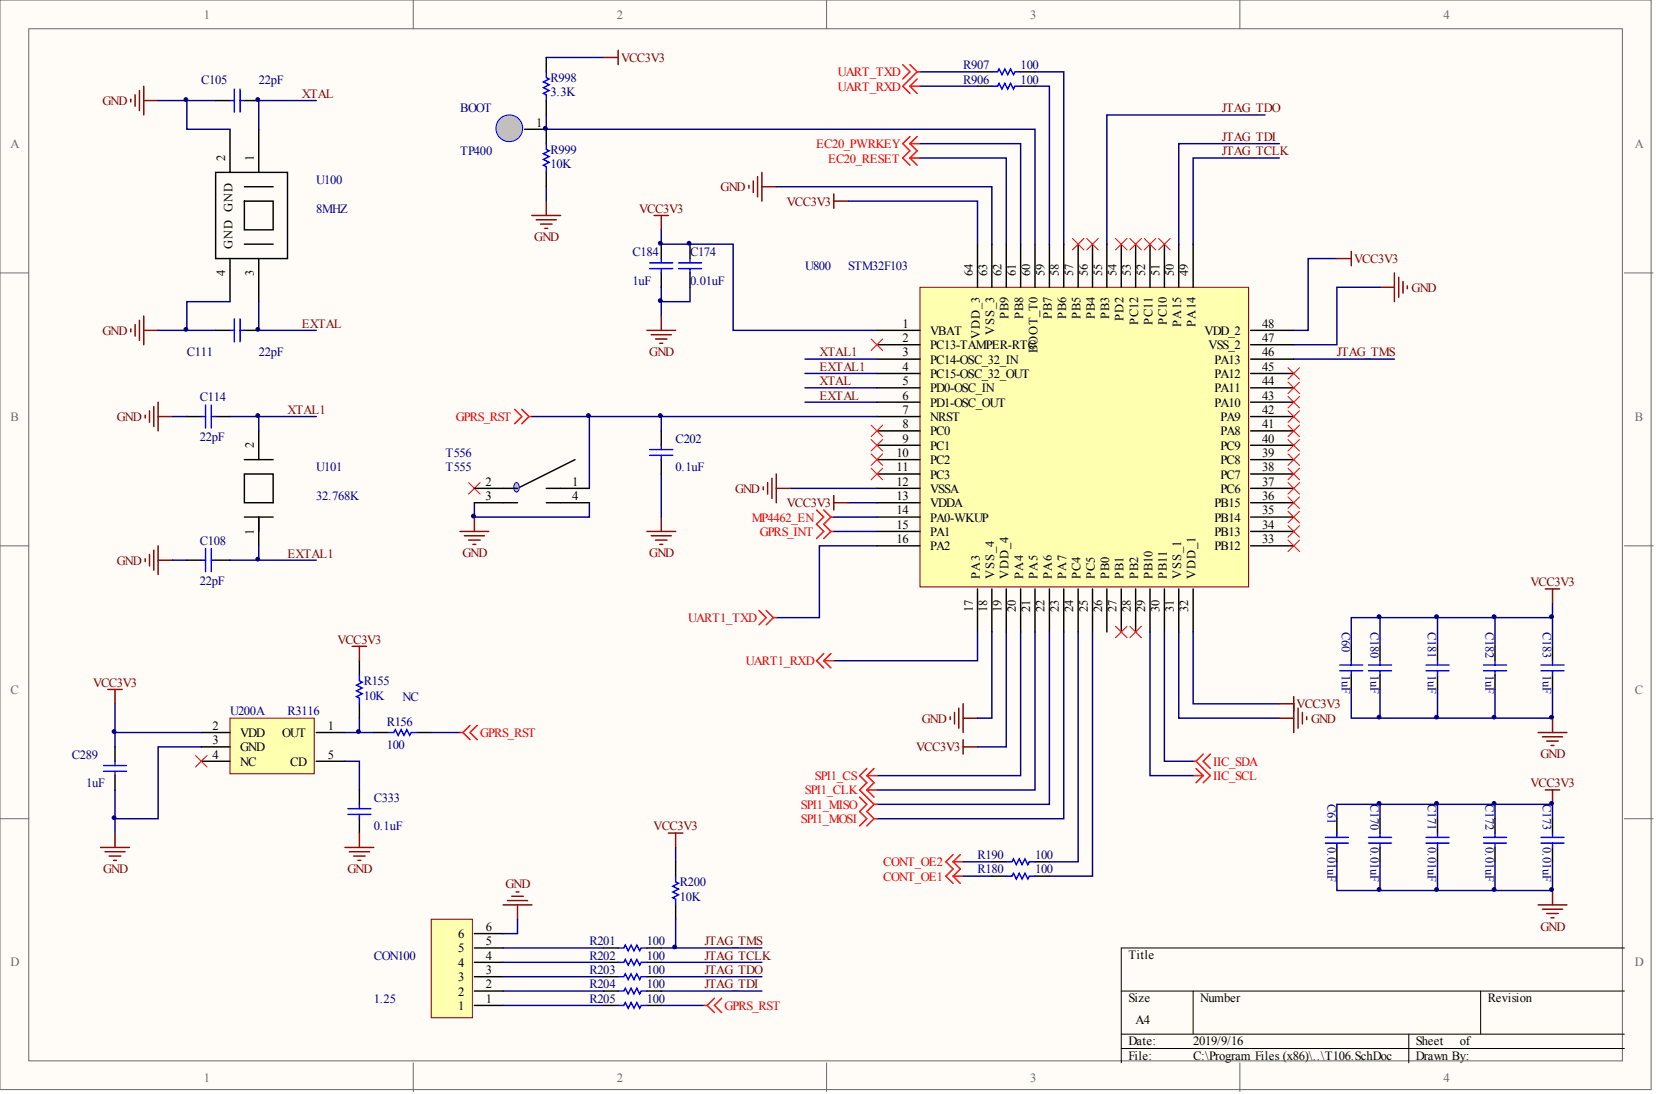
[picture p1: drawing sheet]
<svg xmlns="http://www.w3.org/2000/svg" width="292mm" height="193mm" viewBox="0 0 292 193" stroke-linecap="round" stroke-linejoin="round" font-family="sans-serif">
<defs><g id="words">
<g font-size="2.2" fill="#696969">
<text x="35.9" y="3.3">1</text>
<text x="108.8" y="3.3">2</text>
<text x="181.7" y="3.3">3</text>
<text x="254.6" y="3.3">4</text>
<text x="1.8" y="26.1">A</text>
<text x="288.4" y="26.1">A</text>
<text x="1.8" y="74.2">B</text>
<text x="288.4" y="74.2">B</text>
<text x="1.8" y="122.3">C</text>
<text x="288.4" y="122.3">C</text>
<text x="1.8" y="170.5">D</text>
<text x="288.4" y="170.5">D</text>
<text x="35.9" y="190.8">1</text>
<text x="108.8" y="190.8">2</text>
<text x="181.7" y="190.8">3</text>
<text x="254.6" y="190.8">4</text>
</g>
<g font-size="2.2" fill="#800000">
<text x="109.5" y="10.9">VCC3V3</text>
<text x="53.2" y="17.3">XTAL</text>
<text x="18.1" y="18.5">GND</text>
<text x="215.5" y="19.8">JTAG_TDO</text>
<text x="215.5" y="27.4">JTAG_TCLK</text>
<text x="215.5" y="24.9">JTAG_TDI</text>
<text x="127.1" y="33.7">GND</text>
<text x="112.8" y="37.5">VCC3V3</text>
<text x="138.8" y="36.3">VCC3V3</text>
<text x="94.2" y="42.5">GND</text>
<text x="238.9" y="46.4">VCC3V3</text>
<text x="249" y="51.5">GND</text>
<text x="18.1" y="59.1">GND</text>
<text x="53.2" y="57.8">EXTAL</text>
<text x="114.5" y="62.8">GND</text>
<text x="144.5" y="65.4">EXTAL1</text>
<text x="144.5" y="62.9">XTAL1</text>
<text x="235.8" y="62.9">JTAG_TMS</text>
<text x="144.5" y="70.5">EXTAL</text>
<text x="144.5" y="67.9">XTAL</text>
<text x="20.6" y="74.3">GND</text>
<text x="50.7" y="73">XTAL1</text>
<text x="129.6" y="86.9">GND</text>
<text x="138.8" y="89.5">VCC3V3</text>
<text x="20.6" y="99.6">GND</text>
<text x="50.7" y="98.3">EXTAL1</text>
<text x="81.6" y="98.3">GND</text>
<text x="114.5" y="98.3">GND</text>
<text x="270" y="103.4">VCC3V3</text>
<text x="59.5" y="113.5">VCC3V3</text>
<text x="16.4" y="121.1">VCC3V3</text>
<text x="228.7" y="124.9">VCC3V3</text>
<text x="162.6" y="127.5">GND</text>
<text x="231.2" y="127.5">GND</text>
<text x="161.6" y="132.5">VCC3V3</text>
<text x="271.7" y="133.7">GND</text>
<text x="270" y="138.9">VCC3V3</text>
<text x="115.3" y="146.5">VCC3V3</text>
<text x="18.2" y="154">GND</text>
<text x="61.3" y="154">GND</text>
<text x="89.2" y="156.6">GND</text>
<text x="124.2" y="166.7">JTAG_TMS</text>
<text x="271.7" y="164.1">GND</text>
<text x="124.2" y="169.3">JTAG_TCLK</text>
<text x="124.2" y="171.8">JTAG_TDO</text>
<text x="124.2" y="174.3">JTAG_TDI</text>
</g>
<g font-size="2.2" fill="#000080">
<text x="35.5" y="14.7">C105</text>
<text x="45.6" y="14.7">22pF</text>
<text x="97.1" y="17">3.3K</text>
<text x="97.1" y="14.5">R998</text>
<text x="169.9" y="14.7">R906</text>
<text x="169.9" y="12.2">R907</text>
<text x="180" y="14.7">100</text>
<text x="180" y="12.2">100</text>
<text x="81.1" y="19.8">BOOT</text>
<text x="81.1" y="27.4">TP400</text>
<text x="97.1" y="29.7">10K</text>
<text x="97.1" y="27.1">R999</text>
<text x="55.8" y="32.5">U100</text>
<text x="55.8" y="37.5">8MHZ</text>
<text x="111.6" y="45.1">C184</text>
<text x="121.7" y="45.1">C174</text>
<text x="142" y="47.7">U800</text>
<text x="149.6" y="47.7">STM32F103</text>
<text x="111.6" y="50.2">1uF</text>
<text x="121.7" y="50.2">0.01uF</text>
<text x="33" y="62.9">C111</text>
<text x="45.6" y="62.9">22pF</text>
<text x="35.2" y="70.7">C114</text>
<text x="35.2" y="77.8">22pF</text>
<text x="55.8" y="83.1">U101</text>
<text x="78.6" y="80.6">T556</text>
<text x="78.6" y="83.1">T555</text>
<text x="119.2" y="83.1">0.1uF</text>
<text x="119.2" y="78.1">C202</text>
<text x="55.8" y="88.2">32.768K</text>
<text x="35.2" y="96.1">C108</text>
<text x="35.2" y="103.2">22pF</text>
<text x="236.7" y="111.5" transform="rotate(90 236.7 111.5)">C60</text>
<text x="241.7" y="111.5" transform="rotate(90 241.7 111.5)">C180</text>
<text x="251.9" y="111.5" transform="rotate(90 251.9 111.5)">C181</text>
<text x="262" y="111.5" transform="rotate(90 262 111.5)">C182</text>
<text x="272.2" y="111.5" transform="rotate(90 272.2 111.5)">C183</text>
<text x="236.7" y="119.1" transform="rotate(90 236.7 119.1)">1uF</text>
<text x="241.7" y="119.1" transform="rotate(90 241.7 119.1)">1uF</text>
<text x="251.9" y="119.1" transform="rotate(90 251.9 119.1)">1uF</text>
<text x="262" y="119.1" transform="rotate(90 262 119.1)">1uF</text>
<text x="272.2" y="119.1" transform="rotate(90 272.2 119.1)">1uF</text>
<text x="64.2" y="123.4">10K</text>
<text x="64.2" y="120.9">R155</text>
<text x="71" y="123.7">NC</text>
<text x="40.6" y="126.2">U200A</text>
<text x="50.7" y="126.2">R3116</text>
<text x="68.2" y="128">R156</text>
<text x="12.7" y="133.8">C289</text>
<text x="68.2" y="132">100</text>
<text x="15.2" y="138.9">1uF</text>
<text x="65.9" y="141.4">C333</text>
<text x="234.1" y="141.9" transform="rotate(90 234.1 141.9)">C61</text>
<text x="241.7" y="141.9" transform="rotate(90 241.7 141.9)">C170</text>
<text x="251.9" y="141.9" transform="rotate(90 251.9 141.9)">C171</text>
<text x="262" y="141.9" transform="rotate(90 262 141.9)">C172</text>
<text x="272.2" y="141.9" transform="rotate(90 272.2 141.9)">C173</text>
<text x="65.9" y="146.5">0.1uF</text>
<text x="234.1" y="149.5" transform="rotate(90 234.1 149.5)">0.01uF</text>
<text x="241.7" y="149.5" transform="rotate(90 241.7 149.5)">0.01uF</text>
<text x="251.9" y="149.5" transform="rotate(90 251.9 149.5)">0.01uF</text>
<text x="262" y="149.5" transform="rotate(90 262 149.5)">0.01uF</text>
<text x="272.2" y="149.5" transform="rotate(90 272.2 149.5)">0.01uF</text>
<text x="172.4" y="154.1">R180</text>
<text x="172.4" y="151.5">R190</text>
<text x="182.6" y="154.1">100</text>
<text x="182.6" y="151.5">100</text>
<text x="119.9" y="158.9">10K</text>
<text x="119.9" y="156.4">R200</text>
<text x="104" y="166.7">R201</text>
<text x="114.1" y="166.7">100</text>
<text x="65.9" y="169.3">CON100</text>
<text x="104" y="169.3">R202</text>
<text x="104" y="171.8">R203</text>
<text x="114.1" y="169.3">100</text>
<text x="114.1" y="171.8">100</text>
<text x="65.9" y="176.9">1.25</text>
<text x="104" y="174.3">R204</text>
<text x="104" y="176.9">R205</text>
<text x="114.1" y="174.3">100</text>
<text x="114.1" y="176.9">100</text>
</g>
<g font-size="2.2" fill="#f00">
<text x="147.8" y="13.5">UART_TXD</text>
<text x="147.8" y="16">UART_RXD</text>
<text x="143.9" y="26.1">EC20_PWRKEY</text>
<text x="146.1" y="28.7">EC20_RESET</text>
<text x="80.4" y="74.3">GPRS_RST</text>
<text x="132.6" y="92">MP4462_EN</text>
<text x="134" y="94.5">GPRS_INT</text>
<text x="121.4" y="109.7">UART1_TXD</text>
<text x="131.5" y="117.3">UART1_RXD</text>
<text x="84.7" y="130">GPRS_RST</text>
<text x="143.7" y="137.6">SPI1_CS</text>
<text x="214" y="135.1">IIC_SDA</text>
<text x="214" y="137.6">IIC_SCL</text>
<text x="141.3" y="142.7">SPI1_MISO</text>
<text x="142" y="140.1">SPI1_CLK</text>
<text x="141.3" y="145.2">SPI1_MOSI</text>
<text x="155.8" y="155.3">CONT_OE1</text>
<text x="155.8" y="152.8">CONT_OE2</text>
<text x="127.8" y="178.1">GPRS_RST</text>
</g>
<g font-size="2.2">
<text x="94.6" y="22.3">1</text>
<text x="39.7" y="28.4" transform="rotate(-90 39.7 28.4)">2</text>
<text x="44.8" y="28.4" transform="rotate(-90 44.8 28.4)">1</text>
<text x="41" y="43.8" transform="rotate(-90 41 43.8)">GND GND</text>
<text x="39.7" y="48.7" transform="rotate(-90 39.7 48.7)">4</text>
<text x="44.8" y="48.7" transform="rotate(-90 44.8 48.7)">3</text>
<text x="171.6" y="48.6" transform="rotate(-90 171.6 48.6)">64</text>
<text x="174.1" y="48.6" transform="rotate(-90 174.1 48.6)">63</text>
<text x="176.6" y="48.6" transform="rotate(-90 176.6 48.6)">62</text>
<text x="179.2" y="48.6" transform="rotate(-90 179.2 48.6)">61</text>
<text x="181.7" y="48.6" transform="rotate(-90 181.7 48.6)">60</text>
<text x="184.2" y="48.6" transform="rotate(-90 184.2 48.6)">59</text>
<text x="186.8" y="48.6" transform="rotate(-90 186.8 48.6)">58</text>
<text x="189.3" y="48.6" transform="rotate(-90 189.3 48.6)">57</text>
<text x="191.9" y="48.6" transform="rotate(-90 191.9 48.6)">56</text>
<text x="194.4" y="48.6" transform="rotate(-90 194.4 48.6)">55</text>
<text x="196.9" y="48.6" transform="rotate(-90 196.9 48.6)">54</text>
<text x="199.5" y="48.6" transform="rotate(-90 199.5 48.6)">53</text>
<text x="202" y="48.6" transform="rotate(-90 202 48.6)">52</text>
<text x="204.5" y="48.6" transform="rotate(-90 204.5 48.6)">51</text>
<text x="207.1" y="48.6" transform="rotate(-90 207.1 48.6)">50</text>
<text x="209.6" y="48.6" transform="rotate(-90 209.6 48.6)">49</text>
<text x="159.2" y="57.8">1</text>
<text x="164.1" y="59.1">VBAT</text>
<text x="172.8" y="59.8" transform="rotate(-90 172.8 59.8)">VDD_3</text>
<text x="175.4" y="59.1" transform="rotate(-90 175.4 59.1)">VSS_3</text>
<text x="177.9" y="56.3" transform="rotate(-90 177.9 56.3)">PB9</text>
<text x="180.4" y="56.3" transform="rotate(-90 180.4 56.3)">PB8</text>
<text x="185.5" y="56.3" transform="rotate(-90 185.5 56.3)">PB7</text>
<text x="188.1" y="56.3" transform="rotate(-90 188.1 56.3)">PB6</text>
<text x="190.6" y="56.3" transform="rotate(-90 190.6 56.3)">PB5</text>
<text x="193.1" y="56.3" transform="rotate(-90 193.1 56.3)">PB4</text>
<text x="195.7" y="56.3" transform="rotate(-90 195.7 56.3)">PB3</text>
<text x="198.2" y="56.7" transform="rotate(-90 198.2 56.7)">PD2</text>
<text x="200.7" y="57.4" transform="rotate(-90 200.7 57.4)">PC12</text>
<text x="203.3" y="57.4" transform="rotate(-90 203.3 57.4)">PC11</text>
<text x="205.8" y="57.4" transform="rotate(-90 205.8 57.4)">PC10</text>
<text x="208.3" y="57.7" transform="rotate(-90 208.3 57.7)">PA15</text>
<text x="210.9" y="57.7" transform="rotate(-90 210.9 57.7)">PA14</text>
<text x="212.5" y="59.1">VDD_2</text>
<text x="222.6" y="57.8">48</text>
<text x="159.2" y="60.3">2</text>
<text x="159.2" y="62.9">3</text>
<text x="159.2" y="65.4">4</text>
<text x="164.1" y="61.6">PC13-TAMPER-RTC</text>
<text x="164.1" y="64.1">PC14-OSC_32_IN</text>
<text x="183" y="62.3" transform="rotate(-90 183 62.3)">BOOT_T0</text>
<text x="213.2" y="61.6">VSS_2</text>
<text x="214.2" y="64.1">PA13</text>
<text x="222.6" y="65.4">45</text>
<text x="222.6" y="62.9">46</text>
<text x="222.6" y="60.3">47</text>
<text x="159.2" y="67.9">5</text>
<text x="159.2" y="70.5">6</text>
<text x="164.1" y="66.7">PC15-OSC_32_OUT</text>
<text x="164.1" y="69.2">PD0-OSC_IN</text>
<text x="164.1" y="71.7">PD1-OSC_OUT</text>
<text x="214.2" y="71.7">PA10</text>
<text x="214.2" y="69.2">PA11</text>
<text x="214.2" y="66.7">PA12</text>
<text x="222.6" y="70.5">43</text>
<text x="222.6" y="67.9">44</text>
<text x="159.2" y="73">7</text>
<text x="159.2" y="75.5">8</text>
<text x="164.1" y="74.3">NRST</text>
<text x="164.1" y="76.8">PC0</text>
<text x="215.3" y="76.8">PA8</text>
<text x="215.3" y="74.3">PA9</text>
<text x="222.6" y="75.5">41</text>
<text x="222.6" y="73">42</text>
<text x="44.8" y="79" transform="rotate(-90 44.8 79)">2</text>
<text x="158.1" y="80.6">10</text>
<text x="158.1" y="83.1">11</text>
<text x="159.2" y="78.1">9</text>
<text x="164.1" y="79.3">PC1</text>
<text x="164.1" y="81.9">PC2</text>
<text x="215.3" y="81.9">PC8</text>
<text x="215.3" y="79.3">PC9</text>
<text x="222.6" y="83.1">38</text>
<text x="222.6" y="80.6">39</text>
<text x="222.6" y="78.1">40</text>
<text x="85.7" y="85.7">2</text>
<text x="85.7" y="88.2">3</text>
<text x="100.9" y="85.7">1</text>
<text x="100.9" y="88.2">4</text>
<text x="158.1" y="85.7">12</text>
<text x="158.1" y="88.2">13</text>
<text x="164.1" y="84.4">PC3</text>
<text x="164.1" y="86.9">VSSA</text>
<text x="164.1" y="89.5">VDDA</text>
<text x="214.2" y="89.5">PB15</text>
<text x="215.3" y="86.9">PC6</text>
<text x="215.3" y="84.4">PC7</text>
<text x="222.6" y="88.2">36</text>
<text x="222.6" y="85.7">37</text>
<text x="44.8" y="94.3" transform="rotate(-90 44.8 94.3)">1</text>
<text x="158.1" y="90.7">14</text>
<text x="158.1" y="93.3">15</text>
<text x="158.1" y="95.8">16</text>
<text x="164.1" y="92">PA0-WKUP</text>
<text x="164.1" y="94.5">PA1</text>
<text x="214.2" y="94.5">PB13</text>
<text x="214.2" y="92">PB14</text>
<text x="222.6" y="95.8">33</text>
<text x="222.6" y="93.3">34</text>
<text x="222.6" y="90.7">35</text>
<text x="164.1" y="97.1">PA2</text>
<text x="214.2" y="97.1">PB12</text>
<text x="172.8" y="102.1" transform="rotate(-90 172.8 102.1)">PA3</text>
<text x="175.4" y="102.1" transform="rotate(-90 175.4 102.1)">VSS_4</text>
<text x="177.9" y="102.1" transform="rotate(-90 177.9 102.1)">VDD_4</text>
<text x="180.4" y="102.1" transform="rotate(-90 180.4 102.1)">PA4</text>
<text x="183" y="102.1" transform="rotate(-90 183 102.1)">PA5</text>
<text x="185.5" y="102.1" transform="rotate(-90 185.5 102.1)">PA6</text>
<text x="188.1" y="102.1" transform="rotate(-90 188.1 102.1)">PA7</text>
<text x="190.6" y="102.1" transform="rotate(-90 190.6 102.1)">PC4</text>
<text x="193.1" y="102.1" transform="rotate(-90 193.1 102.1)">PC5</text>
<text x="195.7" y="102.1" transform="rotate(-90 195.7 102.1)">PB0</text>
<text x="198.2" y="102.1" transform="rotate(-90 198.2 102.1)">PB1</text>
<text x="200.7" y="102.1" transform="rotate(-90 200.7 102.1)">PB2</text>
<text x="203.3" y="102.1" transform="rotate(-90 203.3 102.1)">PB10</text>
<text x="205.8" y="102.1" transform="rotate(-90 205.8 102.1)">PB11</text>
<text x="208.3" y="102.1" transform="rotate(-90 208.3 102.1)">VSS_1</text>
<text x="210.9" y="102.1" transform="rotate(-90 210.9 102.1)">VDD_1</text>
<text x="171.6" y="108" transform="rotate(-90 171.6 108)">17</text>
<text x="174.1" y="108" transform="rotate(-90 174.1 108)">18</text>
<text x="176.6" y="108" transform="rotate(-90 176.6 108)">19</text>
<text x="179.2" y="108" transform="rotate(-90 179.2 108)">20</text>
<text x="181.7" y="108" transform="rotate(-90 181.7 108)">21</text>
<text x="184.2" y="108" transform="rotate(-90 184.2 108)">22</text>
<text x="186.8" y="108" transform="rotate(-90 186.8 108)">23</text>
<text x="189.3" y="108" transform="rotate(-90 189.3 108)">24</text>
<text x="191.9" y="108" transform="rotate(-90 191.9 108)">25</text>
<text x="194.4" y="108" transform="rotate(-90 194.4 108)">26</text>
<text x="196.9" y="108" transform="rotate(-90 196.9 108)">27</text>
<text x="199.5" y="108" transform="rotate(-90 199.5 108)">28</text>
<text x="202" y="108" transform="rotate(-90 202 108)">29</text>
<text x="204.5" y="108" transform="rotate(-90 204.5 108)">30</text>
<text x="207.1" y="108" transform="rotate(-90 207.1 108)">31</text>
<text x="209.6" y="108" transform="rotate(-90 209.6 108)">32</text>
<text x="37.5" y="128.7">2</text>
<text x="37.5" y="131.3">3</text>
<text x="42.3" y="130">VDD</text>
<text x="49.8" y="130">OUT</text>
<text x="57.8" y="128.7">1</text>
<text x="37.5" y="133.8">4</text>
<text x="42.3" y="132.5">GND</text>
<text x="42.3" y="135.1">NC</text>
<text x="51.2" y="135.1">CD</text>
<text x="57.8" y="133.8">5</text>
<text x="80.8" y="165.5">6</text>
<text x="85.7" y="166.7">5</text>
<text x="85.7" y="164.2">6</text>
<text x="80.8" y="173.1">3</text>
<text x="80.8" y="170.5">4</text>
<text x="80.8" y="168">5</text>
<text x="85.7" y="171.8">3</text>
<text x="85.7" y="169.3">4</text>
<text x="199" y="169.2">Title</text>
<text x="80.8" y="178.1">1</text>
<text x="80.8" y="175.6">2</text>
<text x="85.7" y="176.9">1</text>
<text x="85.7" y="174.3">2</text>
<text x="199" y="176.8">Size</text>
<text x="211.7" y="176.8">Number</text>
<text x="262.4" y="176.8">Revision</text>
<text x="199" y="184.4">Date:</text>
<text x="200.3" y="180.6">A4</text>
<text x="210.5" y="184.4">2019/9/16</text>
<text x="249.8" y="184.4">Sheet</text>
<text x="257.5" y="184.4">of</text>
<text x="199" y="186.9">File:</text>
<text x="210.5" y="186.9">C:\Program Files (x86)\..\T106.SchDoc</text>
<text x="249.8" y="186.9">Drawn By:</text>
</g>
</g></defs>
<g fill="#fffcf8" stroke="#696969" stroke-width=".18">
<path d="M0 0h291.2v192.2h-291.2z"/>
<path d="M5.1 5.1h281.1v182h-281.1z"/>
</g>
<path d="M72.9 0v5.1M145.8 0v5.1M218.7 0v5.1M0 48.1h5.1M286.5 48.1h5.1M0 96.3h5.1M286.5 96.3h5.1M0 144.4h5.1M286.5 144.4h5.1M72.9 187.5v5M145.8 187.5v5M218.7 187.5v5" fill="none" stroke="#696969" stroke-width=".18"/>
<path d="M197.8 174.8h88.7M210.5 174.8v7.6M261.2 174.8v7.6M286.5 167.2h-88.7v20.3M197.8 182.4h88.7M197.8 184.9h88.7M248.5 182.4v5.1" fill="none" stroke="#000" stroke-width=".18"/>
<g fill="none" stroke="#000" stroke-width=".25">
<path d="M38 17.7h2.6M43.1 17.7h2.5M38 30.4h12.7v15.2h-12.7zM40.6 22.8v7.6M43.1 35.5h5.1v5h-5.1zM43.1 32.9h5.1M45.6 22.8v7.6M38 58.3h2.6M40.6 45.6v7.6M43.1 43.1h5.1M43.1 58.3h2.5M45.6 45.6v7.6"/>
<path d="M33 73.5h2.5M38 73.5h2.6M45.6 76v5.1M33 98.8h2.5M38 98.8h2.6M43.1 83.6h5.1v5.1h-5.1zM43.1 91.2h5.1M43.1 81.1h5.1M45.6 91.2v5.1"/>
</g>
<g fill="none" stroke="#00f" stroke-width=".25">
<path d="M40.6 17.7h.7M41.3 15.7v4.1M42.3 15.7v4.1M42.3 17.7h.8M40.6 58.3h.7M41.3 56.2v4.1M42.3 56.2v4.1M42.3 58.3h.8M35.5 73.5h.8M36.3 71.4v4.1M37.3 71.4v4.1M37.3 73.5h.7"/>
<path d="M35.5 98.8h.8M36.3 96.8v4M37.3 96.8v4M37.3 98.8h.7"/>
</g>
<g fill="none" stroke="#800000" stroke-width=".25">
<path d="M23.1 17.5v.5M23.8 16.7v2.1M24.6 16v3.5M25.4 15.2v5.1M25.4 17.7h2.5M23.1 58v.5M23.8 57.3v2M24.6 56.5v3.5M25.4 55.7v5.1M25.4 58.3h2.5M25.6 73.2v.5M26.4 72.5v2"/>
<path d="M27.1 71.7v3.5M27.9 70.9v5.1M27.9 73.5h2.5M25.6 98.6v.5M26.4 97.8v2M27.1 97v3.6M27.9 96.3v5M27.9 98.8h2.5"/>
</g>
<path d="M27.9 17.7h10.1M33 17.7v5.1h7.6M55.8 17.7h-10.2v5.1M27.9 58.3h10.1M40.6 53.2h-7.6v5.1M45.6 53.2v5.1h10.2M30.4 73.5h2.6M40.6 73.5h15.2M45.6 73.5v2.5M30.4 98.8h2.6M40.6 98.8h15.2M45.6 96.3v2.5" fill="none" stroke="#000080" stroke-width=".25"/>
<path d="M40.6 126.7h14.8v9.8h-14.8z" fill="#ffffb0" stroke="#800000" stroke-width=".18"/>
<g fill="none" stroke="#000" stroke-width=".25">
<path d="M63.4 116.5v2.6M20.3 131.7v2.6M20.3 136.8v2.5M35.5 129.2h5.1M35.5 131.7h5.1M35.5 134.3h5.1M55.8 129.2h5.1M55.8 134.3h5.1M63.4 124.1v2.6M63.4 139.3v2.6M65.9 129.2h2.6M73.5 129.2h2.6"/>
<path d="M63.4 144.4v2.5"/>
</g>
<g fill="none" stroke="#800000" stroke-width=".25">
<path d="M62.1 114h2.6M63.4 114v2.5M19 121.6h2.6M20.3 121.6v2.5M17.7 149.5h5.1M18.5 150.2h3.6M19.3 151h2M20 151.8h.5M20.3 146.9v2.6M60.9 149.5h5M61.6 150.2h3.6M62.4 151h2"/>
<path d="M63.1 151.8h.5M63.4 146.9v2.6"/>
</g>
<path d="M63.4 119.1v1l.5 .2-1 .5 1 .6-1 .5 1 .5-1 .5 .5 .2v1M18.3 135h4M18.3 136.1h4M20.3 134.3v.7M20.3 136.1v.7M68.5 129.2h1l.2-.5 .5 1 .5-1 .6 1 .5-1 .5 1 .2-.5h1M61.4 143.7h4M61.4 142.6h4M63.4 141.9v.7M63.4 143.7v.7" fill="none" stroke="#00f" stroke-width=".25"/>
<path d="M20.3 124.1v5.1M35.5 129.2h-15.2v2.5M35.5 131.7h-7.6v12.7h-7.6v-5.1M60.9 134.3h2.5v5M60.9 129.2h5M63.4 126.7v2.5M76.1 129.2h5M20.3 144.4v2.5" fill="none" stroke="#000080" stroke-width=".25"/>
<path d="M34.5 133.3l2 2M36.5 133.3l-2 2" fill="none" stroke="#f00" stroke-width=".18"/>
<path d="M162.3 50.7h57.9v52.8h-57.9z" fill="#ffffb0" stroke="#800000" stroke-width=".18"/>
<g fill="none" stroke="#000" stroke-width=".25">
<path d="M172.4 15.2h2.6M172.4 12.7h2.6M180 15.2h2.6M180 12.7h2.6M154.7 58.3h7.6M172.4 43.1v7.6M175 43.1v7.6M177.5 43.1v7.6M180 43.1v7.6M182.6 43.1v7.6M185.1 43.1v7.6M187.6 43.1v7.6"/>
<path d="M190.2 43.1v7.6M192.7 43.1v7.6M195.2 43.1v7.6M197.8 43.1v7.6M200.3 43.1v7.6M202.8 43.1v7.6M205.4 43.1v7.6M207.9 43.1v7.6M210.5 43.1v7.6M220.6 58.3h7.6M154.7 60.8h7.6M154.7 63.3h7.6"/>
<path d="M154.7 65.9h7.6M154.7 68.4h7.6M154.7 70.9h7.6M154.7 73.5h7.6M154.7 76h7.6M154.7 78.5h7.6M220.6 60.8h7.6M220.6 63.3h7.6M220.6 65.9h7.6M220.6 68.4h7.6M220.6 70.9h7.6M220.6 73.5h7.6"/>
<path d="M220.6 76h7.6M220.6 78.5h7.6M154.7 81.1h7.6M154.7 83.6h7.6M154.7 86.1h7.6M154.7 88.7h7.6M154.7 91.2h7.6M154.7 93.7h7.6M154.7 96.3h7.6M220.6 81.1h7.6M220.6 83.6h7.6M220.6 86.1h7.6"/>
<path d="M220.6 88.7h7.6M220.6 91.2h7.6M220.6 93.7h7.6M220.6 96.3h7.6M172.4 103.9v7.6M175 103.9v7.6M177.5 103.9v7.6M180 103.9v7.6M182.6 103.9v7.6M185.1 103.9v7.6M187.6 103.9v7.6M190.2 103.9v7.6"/>
<path d="M192.7 103.9v7.6M195.2 103.9v7.6M197.8 103.9v7.6M200.3 103.9v7.6M202.8 103.9v7.6M205.4 103.9v7.6M207.9 103.9v7.6M210.5 103.9v7.6"/>
</g>
<g fill="none" stroke="#000080" stroke-width=".25">
<path d="M162.3 12.7h10.1M162.3 15.2h10.1M225.7 27.9h-15.2v15.2M225.7 25.3h-17.8v17.8M142 68.4h12.7M142 70.9h12.7M142 65.9h12.7M142 63.3h12.7M202.8 111.5v25.3h7.7M205.4 111.5v22.8h5.1M119.2 149.5v2.5M116.6 167.2h17.8"/>
<path d="M116.6 169.7h17.8M116.6 172.3h17.8M116.6 174.8h17.8"/>
</g>
<path d="M175 15.2h1l.2-.5 .5 1 .5-1 .5 1 .6-1 .5 1 .2-.5h1M175 12.7h1l.2-.5 .5 1 .5-1 .5 1 .6-1 .5 1 .2-.5h1" fill="none" stroke="#00f" stroke-width=".25"/>
<g fill="none" stroke="#f00" stroke-width=".25">
<path d="M159.2 11.4l1.3 1.3-1.3 1.2M160.5 11.4l1.3 1.3M160.5 15.2l1.3 1.3M160.5 15.2h1.8M161.8 12.7l-2.6 2.5 1.3 1.3M161.8 12.7h.5M161.8 13.9l-1.3 1.3M90.8 72.2l1.2 1.3-1.2 1.2M92 72.2l1.3 1.3M93.3 73.5l-1.3 1.2M93.3 73.5h.5M144 92.5l1.3 1.2-1.3 1.3"/>
<path d="M145.3 92.5l1.3 1.2M146.6 93.7l-1.3 1.3M146.6 93.7h.5M81.1 129.2h.5M81.6 129.2l1.3 1.3M82.9 127.9l-1.3 1.3M84.2 127.9l-1.3 1.3 1.3 1.3M210.5 134.3h.5M210.5 136.8h1.7M211 134.3l2.5 2.5-1.3 1.3M211 135.5l1.2 1.3M212.2 133l-1.2 1.3"/>
<path d="M212.2 136.8l-1.2 1.3M213.5 133l-1.3 1.3 1.3 1.2"/>
</g>
<g fill="none" stroke="#f00" stroke-width=".18">
<path d="M227.2 77.5l2 2.1M227.2 75l2 2M227.2 72.5l2 2M227.2 69.9l2 2.1M227.2 67.4l2 2M227.2 64.9l2 2M229.2 77.5l-2 2.1M229.2 75l-2 2M229.2 72.5l-2 2M229.2 69.9l-2 2.1M229.2 67.4l-2 2M229.2 64.9l-2 2"/>
<path d="M227.2 80.1l2 2M227.2 82.6l2 2M229.2 80.1l-2 2M229.2 82.6l-2 2"/>
</g>
<path d="M117.9 146.9h2.5M119.2 146.9v2.6" fill="none" stroke="#800000" stroke-width=".25"/>
<path d="M76.1 162.1h7.2v17.4h-7.2z" fill="#ffffb0" stroke="#800000" stroke-width=".18"/>
<g fill="none" stroke="#000" stroke-width=".25">
<path d="M116.6 43.1v2.5M116.6 48.1v2.6M121.7 43.1v2.5M121.7 48.1v2.6M116.6 76v2.5M116.6 81.1v2.5M243.4 114v2.5M243.4 119.1v2.5M253.6 114v2.5M253.6 119.1v2.5M263.7 114v2.5M263.7 119.1v2.5"/>
<path d="M273.8 114v2.5M273.8 119.1v2.5M119.2 152v2.5M119.2 159.6v2.5M243.4 144.4v2.5M243.4 149.5v2.5M253.6 144.4v2.5M253.6 149.5v2.5M263.7 144.4v2.5M263.7 149.5v2.5M273.8 144.4v2.5M273.8 149.5v2.5"/>
<path d="M83.7 177.3h5M83.7 174.8h5M83.7 172.3h5M83.7 169.7h5M83.7 167.2h5M83.7 164.7h5M106.5 177.3h2.5M106.5 174.8h2.5M106.5 172.3h2.5M106.5 169.7h2.5M106.5 167.2h2.5M114.1 177.3h2.5"/>
<path d="M114.1 174.8h2.5M114.1 172.3h2.5M114.1 169.7h2.5M114.1 167.2h2.5"/>
</g>
<g fill="none" stroke="#000080" stroke-width=".25">
<path d="M182.6 12.7h5v30.4M182.6 15.2h2.5v27.9M136.9 32.9h38.1v10.2M149.6 35.5h22.8v7.6M223.1 20.3h-27.9v22.8M116.6 50.7v2.5h5.1v-2.5M116.6 40.5v2.6h12.7v15.2h25.4M116.6 53.2v2.5M235.8 45.6h-5.1v12.7h-2.5M243.4 50.7h-7.6v10.1h-7.6M116.6 73.5v2.5M228.2 63.3h17.8"/>
<path d="M139.5 86.1h15.2M149.6 88.7h5.1M175 111.5v15.2h-2.6M177.5 111.5v20.2h-5.1M207.9 111.5v15.2h17.8M210.5 111.5v12.6h15.2M253.6 108.9v5.1M263.7 108.9v5.1M273.8 108.9h-30.4v5.1M273.8 106.4v7.6M243.4 121.6v5.1h30.4v-5.1M253.6 121.6v5.1"/>
<path d="M263.7 121.6v5.1M243.4 152v5.1h30.4v-5.1M243.4 144.4v-2.5h30.4v2.5M253.6 141.9v2.5M253.6 152v5.1M263.7 141.9v2.5M263.7 152v5.1M88.7 167.2h17.8M88.7 169.7h17.8M88.7 172.3h17.8M88.7 174.8h17.8M88.7 177.3h17.8"/>
<path d="M116.6 177.3h7.6"/>
</g>
<g fill="none" stroke="#00f" stroke-width=".25">
<path d="M114.6 47.4h4.1M114.6 46.4h4.1M116.6 45.6v.8M116.6 47.4v.7M119.7 47.4h4M119.7 46.4h4M121.7 45.6v.8M121.7 47.4v.7M114.6 79.3h4.1M116.6 78.5v.8M114.6 80.3h4.1M116.6 80.3v.8"/>
<path d="M241.4 117.3h4M241.4 118.3h4M243.4 116.5v.8M243.4 118.3v.8M251.5 117.3h4.1M251.5 118.3h4.1M253.6 116.5v.8M253.6 118.3v.8M261.7 117.3h4M261.7 118.3h4M263.7 116.5v.8M263.7 118.3v.8"/>
<path d="M271.8 117.3h4.1M271.8 118.3h4.1M273.8 116.5v.8M273.8 118.3v.8M119.2 154.5v1.1l.5 .2-1 .5 1 .5-1 .5 1 .5-1 .5 .5 .3v1M241.4 148.7h4M241.4 147.7h4M243.4 146.9v.8M243.4 148.7v.8M251.5 148.7h4.1M251.5 147.7h4.1M253.6 146.9v.8"/>
<path d="M253.6 148.7v.8M261.7 148.7h4M261.7 147.7h4M263.7 146.9v.8M263.7 148.7v.8M271.8 148.7h4.1M271.8 147.7h4.1M273.8 146.9v.8M273.8 148.7v.8M109 169.7h1l.3-.5 .5 1.1 .5-1.1 .5 1.1 .5-1.1 .5 1.1 .3-.6h1M109 172.3h1l.3-.5 .5 1 .5-1 .5 1 .5-1 .5 1 .3-.5h1M109 174.8h1l.3-.5 .5 1 .5-1 .5 1 .5-1 .5 1 .3-.5h1"/>
<path d="M109 177.3h1l.3-.5 .5 1.1 .5-1.1 .5 1.1 .5-1.1 .5 1.1 .3-.6h1M109 167.2h1l.3-.5 .5 1 .5-1 .5 1 .5-1 .5 1 .3-.5h1"/>
</g>
<path d="M144 89.9l1.3 1.3-1.3 1.3M145.3 89.9l1.3 1.3M146.6 91.2l-1.3 1.3M146.6 91.2h.5M124.2 177.3h.6M124.8 177.3l1.2 1.3M126 176.1l-1.2 1.2M127.3 176.1l-1.3 1.2 1.3 1.3" fill="none" stroke="#f00" stroke-width=".25"/>
<g fill="none" stroke="#f00" stroke-width=".18">
<path d="M189.2 42.1l2 2M191.2 42.1l-2 2M196.8 42.1l2 2M198.8 42.1l-2 2M199.3 42.1l2 2M201.3 42.1l-2 2M201.8 42.1l2.1 2M203.9 42.1l-2.1 2M204.4 42.1l2 2M206.4 42.1l-2 2M153.7 75l2 2M153.7 77.5l2 2.1"/>
<path d="M155.7 75l-2 2M155.7 77.5l-2 2.1M153.7 82.6l2 2M153.7 80.1l2 2M155.7 82.6l-2 2M155.7 80.1l-2 2"/>
</g>
<g fill="none" stroke="#800000" stroke-width=".25">
<path d="M115.4 38h2.5M116.6 38v2.5M132.1 32.7v.5M132.9 31.9v2.1M133.6 31.2v3.5M134.4 30.4v5.1M134.4 32.9h2.5M147.1 34.2v2.5M147.1 35.5h2.5M114.1 58.3h5.1M114.9 59h3.5M115.6 59.8h2.1"/>
<path d="M116.6 55.7v2.6M235.8 45.6h2.5M238.3 44.3v2.6M243.4 50.7h2.6M246 48.1v5.1M246.7 48.9v3.5M247.5 49.7v2M248.2 50.4v.5M116.4 60.6h.5M114.1 93.7h5.1M114.9 94.5h3.5M115.6 95.3h2.1"/>
<path d="M116.4 96h.5M116.6 91.2v2.5M134.6 85.9v.5M135.4 85.1v2.1M136.2 84.4v3.5M136.9 83.6v5.1M136.9 86.1h2.6M147.1 87.4v2.5M147.1 88.7h2.5M272.6 103.9h2.5M273.8 103.9v2.5M167.6 126.4v.5"/>
<path d="M168.4 125.7v2M169.1 124.9v3.6M169.9 124.1v5.1M169.9 130.5v2.5M169.9 131.7h2.5M169.9 126.7h2.5M225.7 126.7h2.5M225.7 124.1h2.5M228.2 122.9v6.3M229 124.9v3.6M229.7 125.7v2M230.5 126.4v.5"/>
<path d="M271.3 129.2h5.1M272.1 130h3.5M272.6 139.3h2.5M272.8 130.7h2.1M273.6 131.5h.5M273.8 126.7v2.5M273.8 139.3v2.6M271.3 159.6h5.1M273.8 157.1v2.5M272.1 160.4h3.5M272.8 161.1h2.1M273.6 161.9h.5"/>
</g>
<circle cx="89.8" cy="22.6" r="2.36" fill="#c0c0c0" stroke="#00f" stroke-width=".18"/>
<path d="M96.4 10.1v2.6M96.4 17.7v2.6M92.6 22.8h3.8v2.5M96.4 30.4v2.5M101.4 81.1l-10.1 5M175 154.5h2.5M175 152h2.5M182.6 154.5h2.5M182.6 152h2.5" fill="none" stroke="#000" stroke-width=".25"/>
<g fill="none" stroke="#000080" stroke-width=".25">
<path d="M96.4 10.1h10.1M96.4 20.3v2.5h86.2v20.3M96.4 32.9v2.6M93.8 73.5h60.9M104 73.5v12.6M83.7 88.7v2.5h20.3v-2.5M116.6 83.6v7.6M147.1 93.7h7.6M180 111.5v25.3h-25.3M182.6 111.5v27.8h-27.9M185.1 111.5v30.4h-30.4M187.6 111.5v32.9h-32.9"/>
<path d="M91.3 162.1v2.6h-2.6M119.2 162.1v5.1"/>
</g>
<path d="M96.4 12.7v1l.5 .2-1.1 .5 1.1 .6-1.1 .5 1.1 .5-1.1 .5 .6 .2v1M96.4 25.3v1.1l.5 .2-1.1 .5 1.1 .5-1.1 .5 1.1 .5-1.1 .5 .6 .3v1M177.5 154.5h1l.3-.5 .5 1.1 .5-1.1 .5 1.1 .5-1.1 .5 1.1 .3-.6h1M177.5 152h1l.3-.5 .5 1 .5-1 .5 1 .5-1 .5 1 .3-.5h1" fill="none" stroke="#00f" stroke-width=".25"/>
<path d="M153.7 59.8l2 2M155.7 59.8l-2 2M82.7 85.1l2 2.1M84.7 85.1l-2 2.1M196.8 110.5l2 2M198.8 110.5l-2 2M199.3 110.5l2 2M201.3 110.5l-2 2" fill="none" stroke="#f00" stroke-width=".18"/>
<path d="M152.9 136.8l1.3 1.3-1.3 1.2M152.9 135.5l-1.3 1.3 1.3 1.3-1.3 1.2 2.6 2.6M152.9 136.8h1.8M152.9 139.3l1.3 1.3M152.9 139.3h1.8M154.2 135.5l-1.3 1.3M151.6 140.6l1.3 1.3-1.3 1.2 1.3 1.3-1.3 1.3M154.2 141.9l-1.3 1.2 1.3 1.3M154.2 141.9h.5M154.2 144.4l-1.3 1.3M154.2 144.4h.5" fill="none" stroke="#f00" stroke-width=".25"/>
<g fill="none" stroke="#800000" stroke-width=".25">
<path d="M106.5 10.1h2.5M109 8.9v2.5M93.8 38h5.1M94.6 38.8h3.5M95.3 39.5h2.1M96.4 35.5v2.5M96.1 40.3h.5M81.1 93.7h5.1M81.9 94.5h3.6M82.7 95.3h2M83.4 96h.5M83.7 91.2v2.5"/>
<path d="M88.7 159.6h5.1M89.5 158.9h3.6M90.3 158.1h2M91 157.3h.5M91.3 159.6v2.5"/>
</g>
<path d="M90.9 85.2l.2-.1a.97 .97 0 0 1 0 1.7 1 1 0 0 1-.2-1.6z" fill="#c0c0c0" stroke="#00f" stroke-width=".18"/>
<path d="M83.7 86.1h7.6M83.7 88.7h7.6M96.4 86.1h7.6M96.4 88.7h7.6M238.3 114v2.5M238.3 119.1v2.5M235.8 144.4v2.5M235.8 149.5v2.5" fill="none" stroke="#000" stroke-width=".25"/>
<g fill="none" stroke="#f00" stroke-width=".25">
<path d="M160.5 27.9l1.3 1.2M160.5 25.3l1.3 1.3-1.3 1.3M160.5 24.1l-1.3 1.2 1.3 1.3-1.3 1.3 1.3 1.2M160.5 27.9h1.8M160.5 25.3h1.8M161.8 24.1l-1.3 1.2M133.9 107.7l1.2 1.2-1.2 1.3M135.1 107.7l1.3 1.2M136.4 108.9l-1.3 1.3M136.4 108.9h.5M145.3 115.3l-1.3 1.2 1.3 1.3M145.3 116.5l1.3 1.3"/>
<path d="M145.3 116.5h1.8M146.6 115.3l-1.3 1.2M168.1 154.5l1.3 1.3M168.1 152l1.3 1.3-1.3 1.2M168.1 150.7l-1.3 1.3 1.3 1.3-1.3 1.2 1.3 1.3M168.1 154.5h1.8M168.1 152h1.8M169.4 150.7l-1.3 1.3"/>
</g>
<path d="M191.7 42.1l2 2M193.7 42.1l-2 2M227.2 92.7l2 2.1M227.2 95.3l2 2M227.2 90.2l2 2M227.2 87.7l2 2M227.2 85.1l2 2.1M229.2 92.7l-2 2.1M229.2 95.3l-2 2M229.2 90.2l-2 2M229.2 87.7l-2 2M229.2 85.1l-2 2.1" fill="none" stroke="#f00" stroke-width=".18"/>
<g fill="none" stroke="#000080" stroke-width=".25">
<path d="M162.3 27.9h15.2v15.2M162.3 25.3h17.7v17.8M147.1 91.2h7.6M154.7 96.3h-10.2v12.6h-7.6M172.4 111.5v5h-25.3M190.2 111.5v40.5h-5.1M192.7 111.5v43h-7.6M243.4 108.9h-5.1v5.1M238.3 121.6v5.1h5.1M169.9 152h5.1M169.9 154.5h5.1M235.8 152v5.1h7.6"/>
<path d="M243.4 141.9h-7.6v2.5"/>
</g>
<path d="M236.3 118.3h4.1M236.3 117.3h4.1M238.3 116.5v.8M238.3 118.3v.8M233.8 147.7h4M233.8 148.7h4M235.8 146.9v.8M235.8 148.7v.8" fill="none" stroke="#00f" stroke-width=".25"/>
<g fill="#000080" stroke="#000080" stroke-width=".18">
<circle cx="20.1" cy="144.2" r=".33"/>
<circle cx="20.1" cy="129" r=".33"/>
<circle cx="32.8" cy="58.1" r=".33"/>
<circle cx="32.8" cy="17.6" r=".33"/>
<circle cx="45.5" cy="98.6" r=".33"/>
<circle cx="45.5" cy="73.3" r=".33"/>
<circle cx="45.5" cy="58.1" r=".33"/>
<circle cx="45.5" cy="17.6" r=".33"/>
<circle cx="63.2" cy="129" r=".33"/>
<circle cx="83.5" cy="91" r=".33"/>
<circle cx="96.2" cy="22.6" r=".33"/>
<circle cx="103.8" cy="73.3" r=".33"/>
<circle cx="116.5" cy="73.3" r=".33"/>
<circle cx="116.5" cy="53" r=".33"/>
<circle cx="116.5" cy="42.9" r=".33"/>
<circle cx="119" cy="167" r=".33"/>
<circle cx="121.5" cy="42.9" r=".33"/>
<circle cx="243.2" cy="156.9" r=".33"/>
<circle cx="243.2" cy="141.7" r=".33"/>
<circle cx="243.2" cy="126.5" r=".33"/>
<circle cx="243.2" cy="108.8" r=".33"/>
<circle cx="253.4" cy="156.9" r=".33"/>
<circle cx="253.4" cy="141.7" r=".33"/>
<circle cx="253.4" cy="126.5" r=".33"/>
<circle cx="253.4" cy="108.8" r=".33"/>
<circle cx="263.5" cy="156.9" r=".33"/>
<circle cx="263.5" cy="141.7" r=".33"/>
<circle cx="263.5" cy="126.5" r=".33"/>
<circle cx="263.5" cy="108.8" r=".33"/>
<circle cx="273.7" cy="156.9" r=".33"/>
<circle cx="273.7" cy="141.7" r=".33"/>
<circle cx="273.7" cy="126.5" r=".33"/>
<circle cx="273.7" cy="108.8" r=".33"/>
</g>
<use href="#words"/>
</svg>
